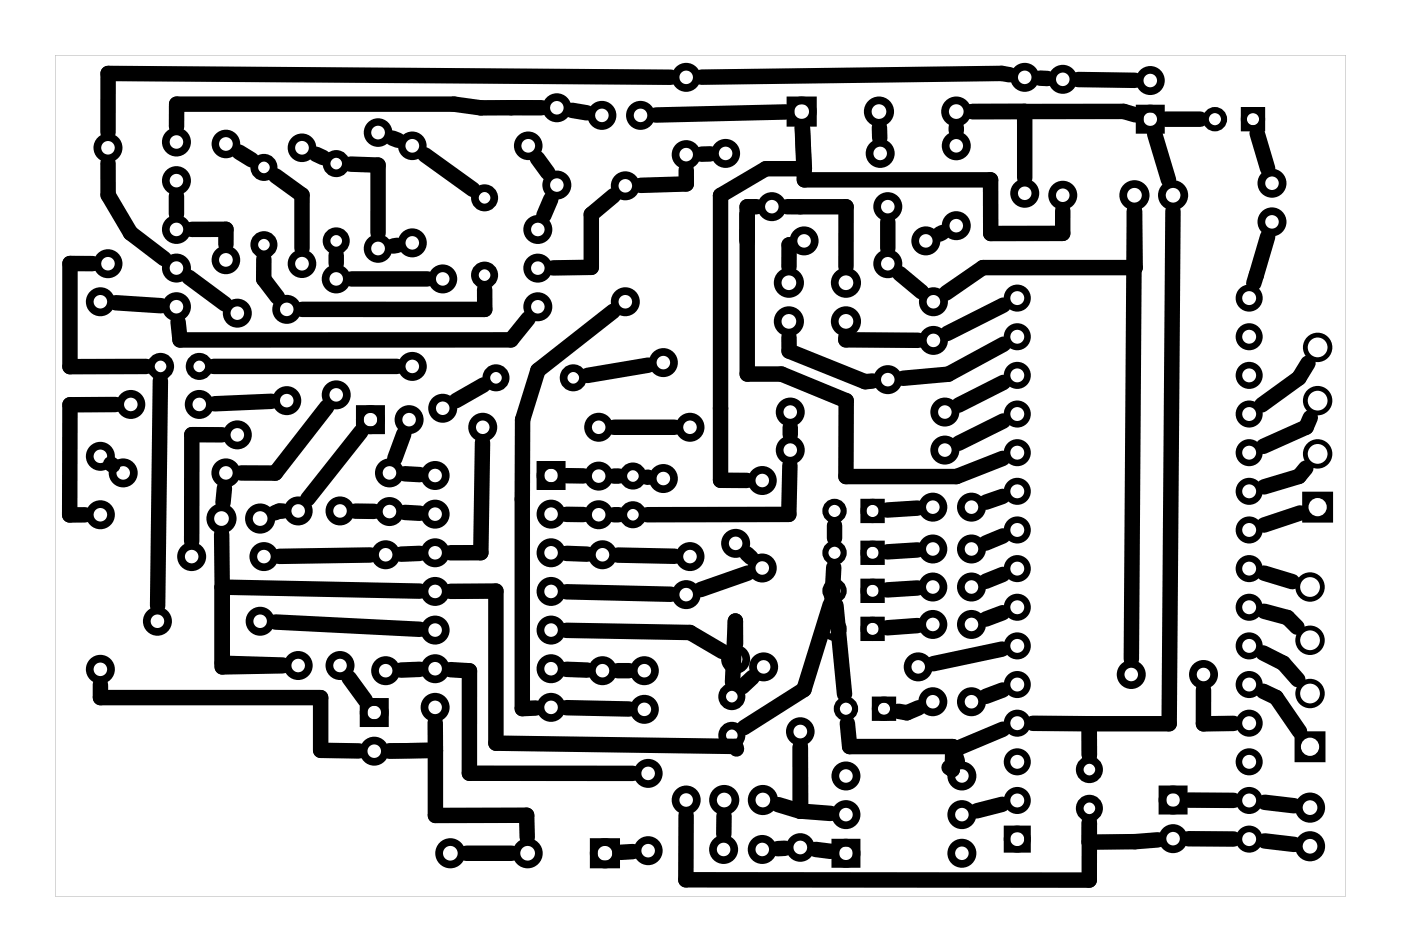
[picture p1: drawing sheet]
<svg xmlns="http://www.w3.org/2000/svg" width="92mm" height="62mm" viewBox="0 0 92 62" stroke-linecap="round" stroke-linejoin="round" font-family="sans-serif">
<g fill="#000">
<path d="M3.6 3.6v55.3h84.8v-55.3zM3.6 3.6h84.8v55.3h-84.8z"/>
<path d="M85.6 32.3v2h2v-2zM86 33.3a.6 .6 0 0 1 1.2 0 .6 .6 0 0 1-1.2 0z"/>
<path d="M85.1 48.1v2h2v-2zM85.5 49.1a.6 .6 0 0 1 1.2 0 .6 .6 0 0 1-1.2 0z"/>
</g>
<g fill="none" stroke="#000" stroke-width=".51">
<path d="M52 6.6h1.4v1.5h-1.4zM74.9 7.1h1.4v1.4h-1.4zM23.6 26.9h1.4v1.4h-1.4zM35.5 30.6h1.4v1.4h-1.4zM23.9 46.1h1.4v1.4h-1.4zM39 55.3h1.5v1.5h-1.5zM54.9 55.4h1.4v1.4h-1.4zM76.4 51.9h1.4v1.4h-1.4z"/>
<circle cx="6.6" cy="19.8" r=".7"/>
<circle cx="7.1" cy="17.3" r=".7"/>
<circle cx="7.1" cy="9.7" r=".7"/>
<circle cx="11.6" cy="15.1" r=".7"/>
<circle cx="11.6" cy="17.6" r=".7"/>
<circle cx="11.6" cy="11.9" r=".7"/>
<circle cx="11.6" cy="9.3" r=".7"/>
<circle cx="17.3" cy="11" r=".64"/>
<circle cx="17.3" cy="16.1" r=".64"/>
<circle cx="22.1" cy="15.8" r=".64"/>
<circle cx="22.1" cy="10.8" r=".64"/>
<circle cx="22.1" cy="18.3" r=".7"/>
<circle cx="27.1" cy="16" r=".7"/>
<circle cx="29.1" cy="18.3" r=".7"/>
<circle cx="31.8" cy="18.1" r=".64"/>
<circle cx="31.8" cy="13" r=".64"/>
<circle cx="35.3" cy="15.1" r=".7"/>
<circle cx="35.3" cy="17.6" r=".7"/>
<circle cx="36.6" cy="12.2" r=".7"/>
<circle cx="36.6" cy="7.1" r=".7"/>
<circle cx="39.6" cy="7.6" r=".7"/>
<circle cx="41.1" cy="19.8" r=".7"/>
<circle cx="41.1" cy="12.2" r=".7"/>
<circle cx="42.1" cy="7.6" r=".7"/>
<circle cx="45.1" cy="10.2" r=".7"/>
<circle cx="45.1" cy="5.1" r=".7"/>
<circle cx="47.7" cy="10.1" r=".7"/>
<circle cx="50.7" cy="13.6" r=".7"/>
<circle cx="51.8" cy="18.6" r=".74"/>
<circle cx="52.7" cy="7.3" r=".74"/>
<circle cx="52.8" cy="15.8" r=".7"/>
<circle cx="55.6" cy="18.6" r=".74"/>
<circle cx="57.8" cy="7.3" r=".74"/>
<circle cx="57.8" cy="10.1" r=".7"/>
<circle cx="58.3" cy="13.6" r=".7"/>
<circle cx="58.3" cy="17.3" r=".7"/>
<circle cx="60.8" cy="15.8" r=".7"/>
<circle cx="61.3" cy="19.8" r=".7"/>
<circle cx="62.8" cy="9.6" r=".7"/>
<circle cx="62.8" cy="14.8" r=".7"/>
<circle cx="62.8" cy="7.3" r=".74"/>
<circle cx="67.3" cy="12.7" r=".7"/>
<circle cx="67.3" cy="5.1" r=".7"/>
<circle cx="69.8" cy="12.8" r=".7"/>
<circle cx="69.8" cy="5.2" r=".7"/>
<circle cx="74.6" cy="12.8" r=".74"/>
<circle cx="75.6" cy="7.8" r=".7"/>
<circle cx="75.6" cy="5.3" r=".7"/>
<circle cx="77.1" cy="12.8" r=".74"/>
<circle cx="83.6" cy="14.6" r=".7"/>
<circle cx="83.6" cy="12" r=".7"/>
<circle cx="6.6" cy="30" r=".7"/>
<circle cx="6.6" cy="33.8" r=".7"/>
<circle cx="8.1" cy="31.1" r=".7"/>
<circle cx="8.6" cy="26.6" r=".7"/>
<circle cx="10.6" cy="24.1" r=".64"/>
<circle cx="11.6" cy="20.2" r=".7"/>
<circle cx="12.6" cy="36.6" r=".7"/>
<circle cx="13.1" cy="24.1" r=".64"/>
<circle cx="13.1" cy="26.6" r=".7"/>
<circle cx="14.6" cy="34.1" r=".74"/>
<circle cx="14.8" cy="31.1" r=".7"/>
<circle cx="15.6" cy="28.6" r=".7"/>
<circle cx="15.6" cy="20.6" r=".7"/>
<circle cx="17.1" cy="34.1" r=".74"/>
<circle cx="17.3" cy="36.6" r=".7"/>
<circle cx="18.8" cy="20.3" r=".7"/>
<circle cx="18.8" cy="26.3" r=".7"/>
<circle cx="19.6" cy="33.6" r=".7"/>
<circle cx="22.1" cy="26" r=".7"/>
<circle cx="22.3" cy="33.6" r=".7"/>
<circle cx="24.3" cy="27.6" r=".7"/>
<circle cx="25.3" cy="36.5" r=".7"/>
<circle cx="25.6" cy="33.6" r=".7"/>
<circle cx="25.6" cy="31.1" r=".7"/>
<circle cx="26.9" cy="27.6" r=".7"/>
<circle cx="27.1" cy="24.1" r=".7"/>
<circle cx="28.6" cy="31.3" r=".7"/>
<circle cx="28.6" cy="36.3" r=".7"/>
<circle cx="28.6" cy="38.9" r=".7"/>
<circle cx="28.6" cy="33.8" r=".7"/>
<circle cx="29.1" cy="26.8" r=".7"/>
<circle cx="31.7" cy="28.1" r=".7"/>
<circle cx="32.6" cy="24.8" r=".64"/>
<circle cx="35.3" cy="20.2" r=".7"/>
<circle cx="36.2" cy="31.3" r=".7"/>
<circle cx="36.2" cy="33.8" r=".7"/>
<circle cx="36.2" cy="36.3" r=".7"/>
<circle cx="36.2" cy="38.9" r=".7"/>
<circle cx="37.7" cy="24.8" r=".64"/>
<circle cx="39.3" cy="33.8" r=".7"/>
<circle cx="39.3" cy="31.3" r=".7"/>
<circle cx="39.3" cy="28.1" r=".7"/>
<circle cx="39.6" cy="36.5" r=".7"/>
<circle cx="41.6" cy="33.8" r=".64"/>
<circle cx="41.6" cy="31.3" r=".64"/>
<circle cx="43.6" cy="31.5" r=".7"/>
<circle cx="43.6" cy="23.8" r=".7"/>
<circle cx="45.1" cy="39.1" r=".7"/>
<circle cx="45.3" cy="28.1" r=".7"/>
<circle cx="45.3" cy="36.6" r=".7"/>
<circle cx="48.3" cy="35.7" r=".7"/>
<circle cx="50.1" cy="31.6" r=".7"/>
<circle cx="50.1" cy="37.3" r=".7"/>
<circle cx="51.8" cy="21.1" r=".74"/>
<circle cx="51.9" cy="29.6" r=".7"/>
<circle cx="51.9" cy="27.1" r=".7"/>
<circle cx="55.6" cy="21.1" r=".74"/>
<circle cx="58.3" cy="25" r=".7"/>
<circle cx="61.3" cy="33.3" r=".7"/>
<circle cx="61.3" cy="38.6" r=".7"/>
<circle cx="61.3" cy="36.1" r=".7"/>
<circle cx="61.3" cy="22.4" r=".7"/>
<circle cx="62.1" cy="27.1" r=".7"/>
<circle cx="62.1" cy="29.6" r=".7"/>
<circle cx="63.8" cy="38.6" r=".7"/>
<circle cx="63.8" cy="36.1" r=".7"/>
<circle cx="63.8" cy="33.3" r=".7"/>
<circle cx="6.6" cy="44" r=".7"/>
<circle cx="10.3" cy="40.8" r=".7"/>
<circle cx="17.1" cy="40.8" r=".7"/>
<circle cx="19.6" cy="43.7" r=".7"/>
<circle cx="22.3" cy="43.7" r=".7"/>
<circle cx="24.6" cy="49.4" r=".7"/>
<circle cx="24.6" cy="46.8" r=".7"/>
<circle cx="25.3" cy="44.1" r=".7"/>
<circle cx="28.6" cy="41.4" r=".7"/>
<circle cx="28.6" cy="46.5" r=".7"/>
<circle cx="28.6" cy="44" r=".7"/>
<circle cx="29.6" cy="56.1" r=".74"/>
<circle cx="34.7" cy="56.1" r=".74"/>
<circle cx="36.2" cy="41.4" r=".7"/>
<circle cx="36.2" cy="44" r=".7"/>
<circle cx="36.2" cy="46.5" r=".7"/>
<circle cx="39.6" cy="44.1" r=".7"/>
<circle cx="39.8" cy="56.1" r=".74"/>
<circle cx="42.3" cy="46.6" r=".7"/>
<circle cx="42.3" cy="44.1" r=".7"/>
<circle cx="42.6" cy="55.9" r=".7"/>
<circle cx="42.6" cy="50.8" r=".7"/>
<circle cx="45.1" cy="52.6" r=".7"/>
<circle cx="47.6" cy="55.8" r=".7"/>
<circle cx="47.6" cy="52.6" r=".74"/>
<circle cx="48.1" cy="48.3" r=".64"/>
<circle cx="48.1" cy="45.8" r=".64"/>
<circle cx="48.3" cy="43.3" r=".7"/>
<circle cx="50.1" cy="55.8" r=".7"/>
<circle cx="50.1" cy="52.6" r=".74"/>
<circle cx="50.2" cy="43.8" r=".7"/>
<circle cx="55.6" cy="53.5" r=".7"/>
<circle cx="55.6" cy="51" r=".7"/>
<circle cx="55.6" cy="56.1" r=".7"/>
<circle cx="60.3" cy="43.8" r=".7"/>
<circle cx="61.3" cy="46.1" r=".7"/>
<circle cx="61.3" cy="41" r=".7"/>
<circle cx="63.2" cy="53.5" r=".7"/>
<circle cx="63.2" cy="51" r=".7"/>
<circle cx="63.2" cy="56.1" r=".7"/>
<circle cx="63.8" cy="46.1" r=".7"/>
<circle cx="63.8" cy="41" r=".7"/>
<circle cx="71.6" cy="53.1" r=".64"/>
<circle cx="71.6" cy="50.6" r=".64"/>
<circle cx="74.3" cy="44.3" r=".7"/>
<circle cx="77.1" cy="55.1" r=".7"/>
<circle cx="77.1" cy="52.6" r=".7"/>
<circle cx="79.1" cy="44.3" r=".7"/>
<circle cx="86.1" cy="53.1" r=".74"/>
<circle cx="86.1" cy="55.6" r=".74"/>
</g>
<g fill="none" stroke="#000" stroke-width=".49">
<circle cx="14.8" cy="9.5" r=".69"/>
<circle cx="14.8" cy="17.1" r=".69"/>
<circle cx="19.8" cy="9.7" r=".69"/>
<circle cx="19.8" cy="17.3" r=".69"/>
<circle cx="24.8" cy="8.7" r=".69"/>
<circle cx="24.8" cy="16.3" r=".69"/>
<circle cx="27.1" cy="9.6" r=".69"/>
<circle cx="34.7" cy="9.6" r=".69"/>
<circle cx="52.6" cy="48.1" r=".69"/>
<circle cx="52.6" cy="55.7" r=".69"/>
</g>
<g fill="none" stroke="#000" stroke-width=".43">
<path d="M66.2 54.5h1.3v1.3h-1.3z"/>
<circle cx="66.9" cy="19.6" r=".67"/>
<circle cx="82.1" cy="19.6" r=".67"/>
<circle cx="66.9" cy="34.8" r=".67"/>
<circle cx="66.9" cy="29.8" r=".67"/>
<circle cx="66.9" cy="27.2" r=".67"/>
<circle cx="66.9" cy="24.7" r=".67"/>
<circle cx="66.9" cy="22.1" r=".67"/>
<circle cx="66.9" cy="32.3" r=".67"/>
<circle cx="66.9" cy="37.4" r=".67"/>
<circle cx="66.9" cy="39.9" r=".67"/>
<circle cx="82.1" cy="34.8" r=".67"/>
<circle cx="82.1" cy="29.8" r=".67"/>
<circle cx="82.1" cy="22.1" r=".67"/>
<circle cx="82.1" cy="27.2" r=".67"/>
<circle cx="82.1" cy="24.7" r=".67"/>
<circle cx="82.1" cy="32.3" r=".67"/>
<circle cx="82.1" cy="37.4" r=".67"/>
<circle cx="82.1" cy="39.9" r=".67"/>
<circle cx="66.9" cy="55.2" r=".67"/>
<circle cx="66.9" cy="47.5" r=".67"/>
<circle cx="66.9" cy="45" r=".67"/>
<circle cx="66.9" cy="42.5" r=".67"/>
<circle cx="66.9" cy="52.6" r=".67"/>
<circle cx="66.9" cy="50.1" r=".67"/>
<circle cx="82.1" cy="55.2" r=".67"/>
<circle cx="82.1" cy="45" r=".67"/>
<circle cx="82.1" cy="42.5" r=".67"/>
<circle cx="82.1" cy="47.5" r=".67"/>
<circle cx="82.1" cy="50.1" r=".67"/>
<circle cx="82.1" cy="52.6" r=".67"/>
</g>
<g fill="none" stroke="#000" stroke-width=".32">
<circle cx="86.1" cy="38.6" r=".81"/>
<circle cx="86.6" cy="26.3" r=".81"/>
<circle cx="86.6" cy="22.8" r=".81"/>
<circle cx="86.6" cy="29.8" r=".81"/>
<circle cx="86.6" cy="33.3" r=".81"/>
<circle cx="86.1" cy="42.1" r=".81"/>
<circle cx="86.1" cy="45.6" r=".81"/>
<circle cx="86.1" cy="49.1" r=".81"/>
</g>
<g fill="none" stroke="#000" stroke-width=".4">
<path d="M81.7 7.2h1.2v1.2h-1.2zM56.7 33h1.2v1.2h-1.2zM56.7 35.7h1.2v1.2h-1.2zM56.7 38.2h1.2v1.2h-1.2zM56.7 40.7h1.2v1.2h-1.2zM57.5 46h1.2v1.2h-1.2z"/>
<circle cx="79.8" cy="7.8" r=".6"/>
<circle cx="82.3" cy="7.8" r=".6"/>
<circle cx="54.8" cy="36.3" r=".6"/>
<circle cx="54.8" cy="33.6" r=".6"/>
<circle cx="54.8" cy="38.8" r=".6"/>
<circle cx="57.3" cy="36.3" r=".6"/>
<circle cx="57.3" cy="33.6" r=".6"/>
<circle cx="57.3" cy="38.8" r=".6"/>
<circle cx="54.8" cy="41.3" r=".6"/>
<circle cx="55.6" cy="46.6" r=".6"/>
<circle cx="57.3" cy="41.3" r=".6"/>
<circle cx="58.1" cy="46.6" r=".6"/>
</g>
<g fill="none" stroke="#000" stroke-width="1">
<path d="M6.1 17.3h-1.5v6.8h5M7.1 10.7v2.1l1.5 2.5 2.2 1.7M7.6 19.9l3 .2M11.6 12.9v1.2M12.4 18.2l2.4 1.8M12.6 15.1h2.3l-.1 1M15.7 10l.8 .5M17.3 17v1.3l.9 1.2M18.1 11.6l1.7 1.2v3.5M20.8 10.1l.4 .3M22.1 16.8v.5M23 10.8l1.8 .1v4.4"/>
<path d="M23.1 18.3h5M25.8 9.1l.4 .1M26.1 16.1l-.3 .1M27.9 10.2l3.2 2.3M31.9 19v1.3h-12M35.3 10.4l.7 .9M35.6 7.1h-4l-1.8-.3h-18.2v1.5M36.2 13.1l-.5 1.1M37.6 7.3l1 .1M40.3 12.9l-1.4 1.2v3.5h-2.5M44.1 5.1l-37-.3v3.9M45.1 11.2v.9l-3 .1"/>
<path d="M46.7 10.1h-.6M47.4 12.8v18.8h1.7M47.4 12.8l2.9-1.7h2.6l-.2-2.7 .2 3.4h12.2v3.5h4.7v-1.5M49.1 14.1v1.7M49.7 13.6h-.6v11h2.3l4.2 1.7v5h7.3l3-1.2M51.6 7.4l-8.5 .2M51.7 13.6h3.9M51.9 16.1v1.4M51.9 16.1h.1M55.6 13.6v3.9M57.8 8.4v.7M58.3 14.6v1.7"/>
<path d="M59.1 18l1.5 1.2M61.9 15.3l-.2 .1M62.8 8.4v.2M63.9 7.3h9.9l.8 .3M66.4 4.9l-.6-.1-19.7 .3M67.3 7.3v4.4M68.4 5.1l.4 .1M70.9 5.2l3.7 .1M74.5 13.9l-.1 29.4M74.6 13.9v3.7h-10l-2.4 1.7M75.9 8.8l.9 3M76.6 7.8h2.3"/>
<path d="M77.1 13.9l-.3 33.7h-5.2M82.6 8.8l.7 2.3M83.3 15.6l-.9 3M7.3 30.5l.1 .1M7.6 26.6h-3v7.2h1M10.5 25l-.1 14.8M14 24.1h12.1M14.6 35.1v3.5M14.6 28.6h-2v7M14.6 38.6v5.2h4M14.6 38.6l13 .3M14.7 32.1v.9"/>
<path d="M17.8 26.4l-3.7 .1M18.6 33.6l-.5 .1M21.5 26.7l-3.4 4.4h-2.2M23.4 33.6h1.2M23.7 28.4l-3.5 4.4M24.3 36.5l-5.9 .1M26.5 28.5l-.6 1.6M26.6 31.1l1 .1M26.6 33.7h1M27.6 36.4h-1.2M29.6 38.9h3v9.9l15.7 .3 .1 .1M31.7 29.1l-.1 7.2h-2"/>
<path d="M31.8 25.3l-1.8 1M34.7 20.9l-1.1 1.4h-21.8l-.1-1.1M37.2 36.4h1.4M37.2 38.9l6.9 .2M37.2 31.3h1.1M37.2 33.8h1.1M40.3 20.5l-4.9 3.8-1.1 3.3v19l.9-.1M40.4 33.8h.3M40.4 28.1h3.9M40.6 36.5l3.7 .1M40.7 31.3h-.3M42.5 31.4h.1"/>
<path d="M42.6 24l-4 .7M49.1 36.4l.3 .2M49.1 37.7l-3.1 1.1M51.9 22.2v.9l5 2 .4-.1M51.9 30.6l-.1 3.2h-9.3M51.9 28.1v.5M54.6 39.8l-1.8 5.5-3.9 2.5M54.7 39.8l-.1 .8v-.2M54.8 37.3l-.2 3.5-.2-.3M54.8 34.5v.9M54.9 39.8l.6 5.8M55.6 22.2v.1l4.7 .1"/>
<path d="M60.3 38.6l-2 .2M60.3 36.1l-2 .2M60.3 33.4l-2 .1M65.9 32.6l-1.1 .4M65.9 37.8l-1.1 .4M65.9 35.2l-1.1 .5M65.9 27.7l-2.9 1.4M65.9 20.1l-3.7 1.8M65.9 25.1l-2.9 1.5M66 22.6l-3.7 2-2.9 .3M83.1 37.7l1.8 .5M85.4 33.7l-2.3 .8"/>
<path d="M85.8 30.8l-.4 .5-2.3 .7M86 23.9l-.6 .9-2.5 1.8M86.1 27.4l-.3 .7-2.8 1.2M6.6 45v.9h14.5v3.4l2.5 .1M14.6 43.6l4 .1M18.1 40.9l9.5 .5M22.9 44.6l1.1 1.4M27.6 44h-1.2M28.6 47.5v1.8M28.6 49.3v4.3h6v1.4M28.6 49.3l-3 .1M29.6 44l1.3 .1-.1 6.7h10.8"/>
<path d="M30.6 56.1h3M37.2 44h1.4M37.2 46.5l4.1 .1M37.2 41.4l8.1 .2 2.2 1.2M40.6 44.1h.7M41.6 56h-.8M45.1 53.6v4.2h26.5v-3.7v1.3l3-.1 1.5-.1M47.6 53.6v1.2M48.3 42.3v-1.5l-.2 4M49.4 44.5l-.6 .6M51.1 52.9l1.5 .4v-4.2v4.2l2 .2M51.6 55.8h-.5"/>
<path d="M53.6 55.8l1 .2M55.7 47.5l.1 1.6h6.8l.3 .9M60.3 41.1l-2 .2M60.4 46.5l-.8 .4-.6-.1M65.9 42.7l-4.6 .9M65.9 52.9l-1.7 .4M65.9 40.3l-1.1 .4M65.9 45.4l-1.1 .4M65.9 47.9l-3.3 1.4v1.3l-.2-.2M67.9 47.5l3.7 .1M71.6 47.6v2M78.1 52.6h3"/>
<path d="M78.1 55.1h3M79.1 45.3v2.3l2-.1M83 42.9l1.3 .7 1 1.1M83 45.4l.9 .4 1.5 2.3M83.1 40.2l1.5 .4 .6 .6M83.1 52.7l2 .3M83.1 55.3l2 .2"/>
</g>
</svg>
